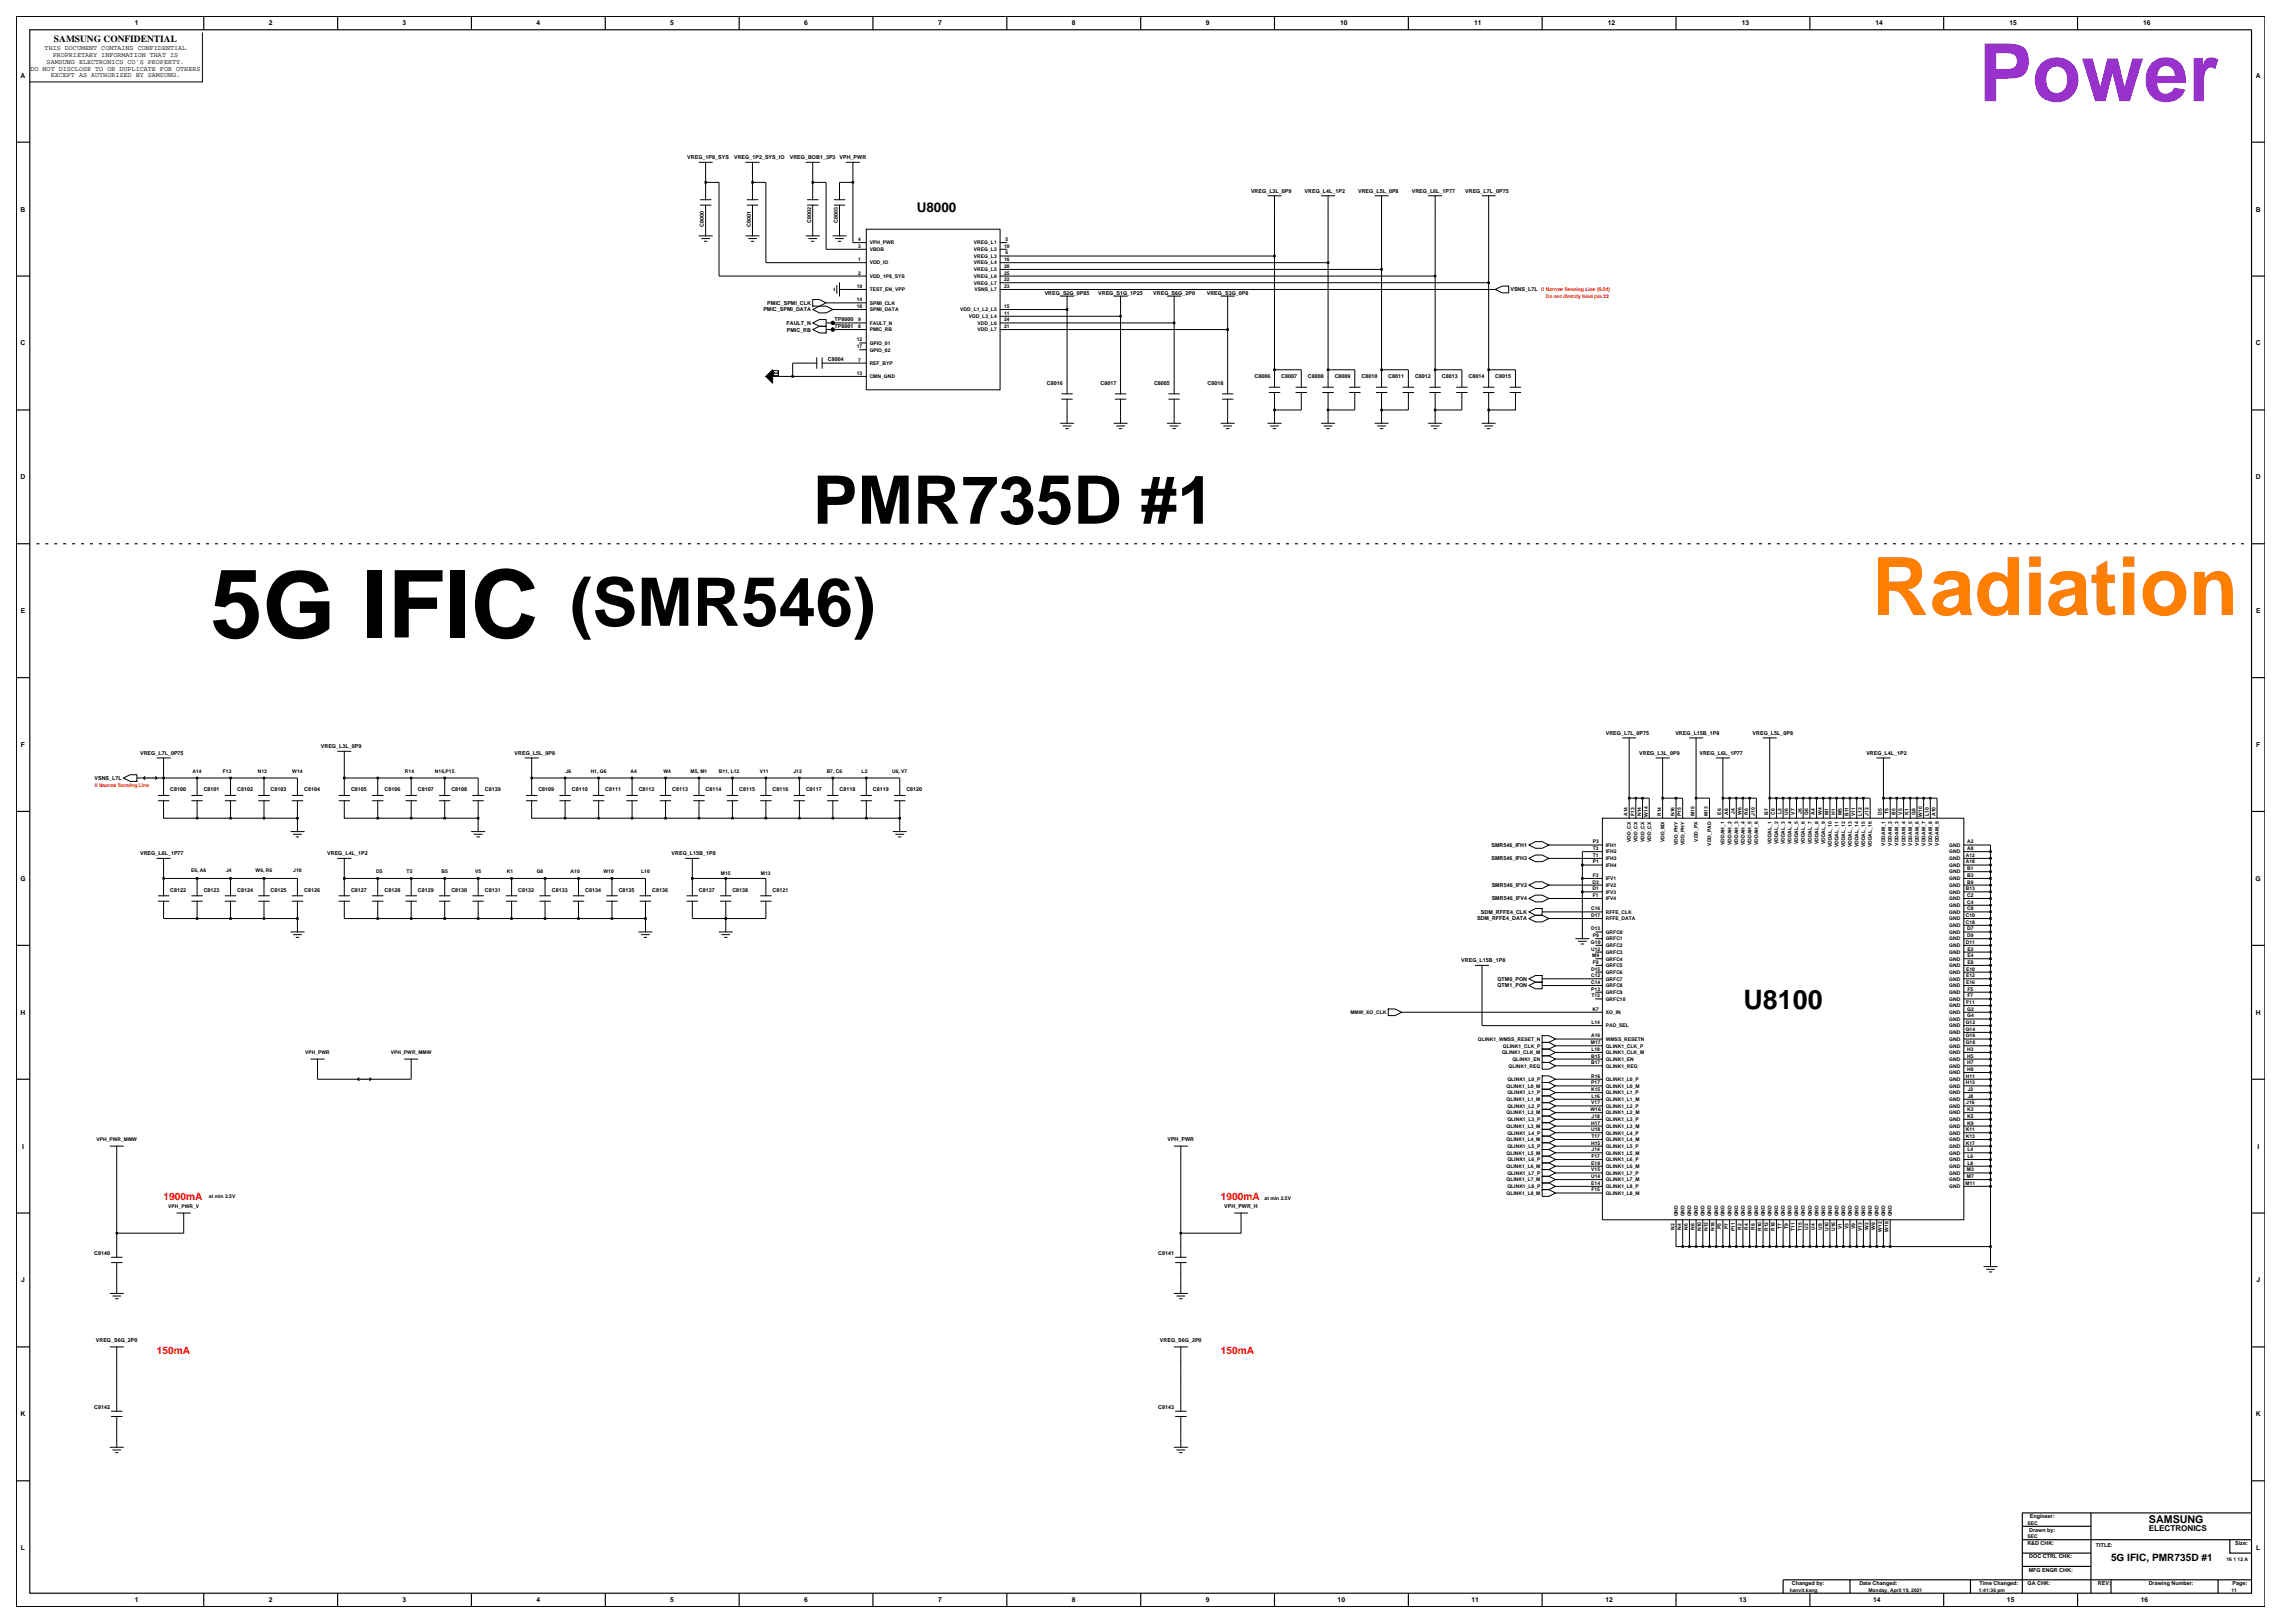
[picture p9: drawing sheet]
<svg xmlns="http://www.w3.org/2000/svg" width="420mm" height="297mm" viewBox="0 0 420 297" stroke-linecap="round" stroke-linejoin="round" font-family="sans-serif">
<defs><g id="words">
<text font-size="17.1" x="38.5" y="116.6">5G IFIC</text>
<text font-size="14.7" fill="#9932cc" x="362.1" y="18.5">Power</text>
<text font-size="14.7" fill="#ff7f00" x="342.6" y="112.5">Radiation</text>
<g font-size="12.3">
<text x="148.7" y="95.8">PMR735D #1</text>
<text x="104.3" y="114.5">(SMR546)</text>
</g>
<text font-size="4.9" x="319.1" y="184.6">U8100</text>
<text font-size="2.5" x="167.8" y="38.8">U8000</text>
<text font-size="2" x="393.3" y="278.8">SAMSUNG</text>
<g font-size="1.9" fill="#f00">
<text x="29.9" y="219.5">1900mA</text>
<text x="223.4" y="219.5">1900mA</text>
<text x="28.7" y="247.7">150mA</text>
<text x="223.4" y="247.7">150mA</text>
</g>
<text font-size="1.9" x="386.3" y="285.7">5G IFIC, PMR735D #1</text>
<text font-size="1.7" x="9.9" y="7.7">SAMSUNG CONFIDENTIAL</text>
<text font-size="1.5" x="393.3" y="280.1">ELECTRONICS</text>
<g font-size="1.2">
<text x="24.7" y="4.7">1</text>
<text x="49.2" y="4.7">2</text>
<text x="73.7" y="4.7">3</text>
<text x="98.2" y="4.7">4</text>
<text x="122.7" y="4.7">5</text>
<text x="147.2" y="4.7">6</text>
<text x="171.7" y="4.7">7</text>
<text x="196.2" y="4.7">8</text>
<text x="220.7" y="4.7">9</text>
<text x="245.3" y="4.7">10</text>
<text x="269.8" y="4.7">11</text>
<text x="294.3" y="4.7">12</text>
<text x="318.7" y="4.7">13</text>
<text x="343.2" y="4.7">14</text>
<text x="367.7" y="4.7">15</text>
<text x="392.2" y="4.7">16</text>
<text x="8.2" y="9.2">THIS DOCUMENT CONTAINS CONFIDENTIAL</text>
<text x="8.5" y="11.7">SAMSUNG ELECTRONICS CO'S PROPERTY.</text>
<text x="9.6" y="10.5">PROPRIETARY INFORMATION THAT IS</text>
<text x="3.8" y="14.2">A</text>
<text x="5.6" y="12.9">DO NOT DISCLOSE TO OR DUPLICATE FOR OTHERS</text>
<text x="9.3" y="14.1">EXCEPT AS AUTHORIZED BY SAMSUNG.</text>
<text x="412.8" y="14.2">A</text>
<text x="3.8" y="38.7">B</text>
<text x="412.8" y="38.7">B</text>
<text x="3.8" y="63.2">C</text>
<text x="412.8" y="63.2">C</text>
<text x="3.8" y="87.7">D</text>
<text x="412.8" y="87.7">D</text>
<text x="3.8" y="112.2">E</text>
<text x="412.9" y="112.2">E</text>
<text x="3.8" y="136.7">F</text>
<text x="412.9" y="136.7">F</text>
<text x="3.7" y="161.2">G</text>
<text x="412.8" y="161.2">G</text>
<text x="3.8" y="185.7">H</text>
<text x="412.8" y="185.7">H</text>
<text x="4" y="210.2">I</text>
<text x="413.1" y="210.2">I</text>
<text x="3.9" y="234.7">J</text>
<text x="412.9" y="234.7">J</text>
<text x="3.8" y="259.2">K</text>
<text x="412.8" y="259.2">K</text>
<text x="3.8" y="283.7">L</text>
<text x="412.9" y="283.7">L</text>
<text x="24.7" y="293.2">1</text>
<text x="49.2" y="293.2">2</text>
<text x="73.7" y="293.2">3</text>
<text x="98.2" y="293.2">4</text>
<text x="122.7" y="293.2">5</text>
<text x="147.2" y="293.2">6</text>
<text x="171.7" y="293.2">7</text>
<text x="196.2" y="293.2">8</text>
<text x="220.7" y="293.2">9</text>
<text x="244.8" y="293.2">10</text>
<text x="269.3" y="293.2">11</text>
<text x="293.8" y="293.2">12</text>
<text x="318.3" y="293.2">13</text>
<text x="342.8" y="293.2">14</text>
<text x="367.3" y="293.2">15</text>
<text x="391.8" y="293.2">16</text>
</g>
<g font-size="1">
<text x="125.8" y="29.1">VREG_1P8_SYS</text>
<text x="134.4" y="29.1">VREG_1P2_SYS_IO</text>
<text x="144.5" y="29.1">VREG_BOB1_3P3</text>
<text x="153.6" y="29.1">VPH_PWR</text>
<text x="229" y="35.3">VREG_L3L_0P9</text>
<text x="238.8" y="35.3">VREG_L4L_1P2</text>
<text x="248.5" y="35.3">VREG_L5L_0P8</text>
<text x="258.4" y="35.3">VREG_L6L_1P77</text>
<text x="268.1" y="35.3">VREG_L7L_0P75</text>
<text x="128.8" y="41.5" transform="rotate(-90 128.8 41.5)">C8000</text>
<text x="137.4" y="41.5" transform="rotate(-90 137.4 41.5)">C8001</text>
<text x="148.4" y="40.9" transform="rotate(-90 148.4 40.9)">C8002</text>
<text x="153.3" y="40.9" transform="rotate(-90 153.3 40.9)">C8003</text>
<text x="191.2" y="53.9">VREG_S2G_0P85</text>
<text x="201" y="53.9">VREG_S1G_1P25</text>
<text x="211.1" y="53.9">VREG_S6G_2P0</text>
<text x="220.9" y="53.9">VREG_S3G_0P8</text>
<text x="276.4" y="53.3">VSNS_L7L !! Narrow Sensing Line (0.04)</text>
<text x="139.7" y="57">PMIC_SPMI_DATA</text>
<text x="140.4" y="55.8">PMIC_SPMI_CLK</text>
<text x="143.9" y="59.4">FAULT_N</text>
<text x="152.7" y="58.8">TP8000</text>
<text x="144" y="60.7">PMIC_RB</text>
<text x="152.7" y="60.1">TP8001</text>
<text x="151.5" y="66.1">C8004</text>
<text x="191.6" y="70.4">C8016</text>
<text x="201.4" y="70.4">C8017</text>
<text x="211.2" y="70.4">C8005</text>
<text x="221" y="70.4">C8018</text>
<text x="229.6" y="69.2">C8006</text>
<text x="234.5" y="69.2">C8007</text>
<text x="239.4" y="69.2">C8008</text>
<text x="244.3" y="69.2">C8009</text>
<text x="249.2" y="69.2">C8010</text>
<text x="254.1" y="69.2">C8011</text>
<text x="259" y="69.2">C8012</text>
<text x="263.9" y="69.2">C8013</text>
<text x="268.8" y="69.2">C8014</text>
<text x="273.6" y="69.2">C8015</text>
<text x="58.7" y="136.9">VREG_L3L_0P9</text>
<text x="293.9" y="134.5">VREG_L7L_0P75</text>
<text x="306.6" y="134.5">VREG_L15B_1P8</text>
<text x="320.7" y="134.5">VREG_L5L_0P8</text>
<text x="17.3" y="142.7">VSNS_L7L</text>
<text x="25.6" y="138.1">VREG_L7L_0P75</text>
<text x="94.2" y="138.1">VREG_L5L_0P8</text>
<text x="300" y="138.1">VREG_L3L_0P9</text>
<text x="311" y="138.1">VREG_L6L_1P77</text>
<text x="341.6" y="138.1">VREG_L4L_1P2</text>
<text x="31.2" y="144.8">C8100</text>
<text x="37.3" y="144.8">C8101</text>
<text x="43.4" y="144.8">C8102</text>
<text x="49.5" y="144.8">C8103</text>
<text x="55.7" y="144.8">C8104</text>
<text x="64.2" y="144.8">C8105</text>
<text x="70.4" y="144.8">C8106</text>
<text x="76.5" y="144.8">C8107</text>
<text x="82.6" y="144.8">C8108</text>
<text x="88.7" y="144.8">C8139</text>
<text x="98.5" y="144.8">C8109</text>
<text x="104.7" y="144.8">C8110</text>
<text x="110.8" y="144.8">C8111</text>
<text x="116.9" y="144.8">C8112</text>
<text x="123" y="144.8">C8113</text>
<text x="129.1" y="144.8">C8114</text>
<text x="135.3" y="144.8">C8115</text>
<text x="141.4" y="144.8">C8116</text>
<text x="147.5" y="144.8">C8117</text>
<text x="153.6" y="144.8">C8118</text>
<text x="159.8" y="144.8">C8119</text>
<text x="165.9" y="144.8">C8120</text>
<text x="272.9" y="155">SMR546_IFH1</text>
<text x="25.6" y="156.5">VREG_L6L_1P77</text>
<text x="59.9" y="156.5">VREG_L4L_1P2</text>
<text x="122.9" y="156.5">VREG_L15B_1P8</text>
<text x="272.9" y="157.4">SMR546_IFH3</text>
<text x="31.2" y="163.2">C8122</text>
<text x="37.3" y="163.2">C8123</text>
<text x="43.4" y="163.2">C8124</text>
<text x="49.5" y="163.2">C8125</text>
<text x="55.7" y="163.2">C8126</text>
<text x="64.2" y="163.2">C8127</text>
<text x="70.4" y="163.2">C8128</text>
<text x="76.5" y="163.2">C8129</text>
<text x="82.6" y="163.2">C8130</text>
<text x="88.7" y="163.2">C8131</text>
<text x="94.8" y="163.2">C8132</text>
<text x="101" y="163.2">C8133</text>
<text x="107.1" y="163.2">C8134</text>
<text x="113.2" y="163.2">C8135</text>
<text x="119.3" y="163.2">C8136</text>
<text x="127.9" y="163.2">C8137</text>
<text x="134" y="163.2">C8138</text>
<text x="141.4" y="163.2">C8121</text>
<text x="271" y="167.2">SDM_RFFE4_CLK</text>
<text x="273" y="162.3">SMR546_IFV2</text>
<text x="273" y="164.8">SMR546_IFV4</text>
<text x="270.3" y="168.4">SDM_RFFE4_DATA</text>
<text x="267.4" y="176.1">VREG_L15B_1P8</text>
<text x="274" y="179.5">QTM0_PON</text>
<text x="274" y="180.7">QTM1_PON</text>
<text x="213.7" y="208.9">VPH_PWR</text>
<text x="224" y="221.1">VPH_PWR_H</text>
<text x="17.2" y="229.7">C8140</text>
<text x="212" y="229.7">C8141</text>
<text x="17.5" y="245.6">VREG_S6G_2P0</text>
<text x="212.3" y="245.6">VREG_S6G_2P0</text>
<text x="17.2" y="257.9">C8142</text>
<text x="212" y="257.9">C8143</text>
<text x="371.4" y="280.2">Drawn by:</text>
<text x="371.5" y="277.8">Engineer:</text>
<text x="371" y="282.7">R&amp;D CHK:</text>
<text x="371.3" y="287.6">MFG ENGR CHK:</text>
<text x="371.4" y="285.2">DOC CTRL CHK:</text>
<text x="383.6" y="283">TITLE:</text>
<text x="409.1" y="282.7">Size:</text>
<text x="327.9" y="290.1">Changed by:</text>
<text x="340.3" y="290.1">Date Changed:</text>
<text x="362.2" y="290.1">Time Changed:</text>
<text x="371.1" y="290.1">QA CHK:</text>
<text x="383.9" y="290.1">REV:</text>
<text x="393.2" y="290.1">Drawing Number:</text>
<text x="408.6" y="290.1">Page:</text>
</g>
<g font-size=".9">
<text x="157" y="47.8">1</text>
<text x="157" y="45.3">3</text>
<text x="157" y="44.1">4</text>
<text x="159.2" y="45.9">VBOB</text>
<text x="159.2" y="44.7">VPH_PWR</text>
<text x="178.2" y="45.9">VREG_L2</text>
<text x="178.2" y="44.7">VREG_L1</text>
<text x="178.2" y="47.2">VREG_L3</text>
<text x="183.7" y="45.3">10</text>
<text x="183.7" y="47.8">16</text>
<text x="184" y="44.1">5</text>
<text x="184" y="46.6">6</text>
<text x="156.8" y="52.7">19</text>
<text x="157" y="50.2">2</text>
<text x="159.2" y="48.4">VDD_IO</text>
<text x="159.2" y="53.3">TEST_EN_VPP</text>
<text x="159.2" y="50.8">VDD_1P8_SYS</text>
<text x="178.2" y="49.6">VREG_L5</text>
<text x="178.2" y="52.1">VREG_L7</text>
<text x="178.2" y="50.8">VREG_L6</text>
<text x="178.2" y="48.4">VREG_L4</text>
<text x="178.3" y="53.3">VSNS_L7</text>
<text x="183.7" y="49">20</text>
<text x="183.7" y="51.5">22</text>
<text x="183.7" y="52.7">23</text>
<text x="183.7" y="50.2">25</text>
<text x="156.8" y="55.1">14</text>
<text x="156.8" y="56.4">18</text>
<text x="157" y="58.8">9</text>
<text x="159.2" y="59.4">FAULT_N</text>
<text x="159.2" y="55.8">SPMI_CLK</text>
<text x="159.2" y="57">SPMI_DATA</text>
<text x="175.7" y="57">VDD_L1_L2_L5</text>
<text x="177.3" y="58.2">VDD_L3_L4</text>
<text x="178.9" y="59.4">VDD_L6</text>
<text x="183.7" y="58.8">24</text>
<text x="183.7" y="57.6">11</text>
<text x="183.7" y="56.4">15</text>
<text x="156.8" y="62.5">12</text>
<text x="156.8" y="63.7">17</text>
<text x="157" y="60">8</text>
<text x="159.2" y="60.6">PMIC_RB</text>
<text x="159.2" y="63.1">GPIO_01</text>
<text x="159.2" y="64.3">GPIO_02</text>
<text x="178.9" y="60.6">VDD_L7</text>
<text x="183.7" y="60">21</text>
<text x="156.8" y="68.6">13</text>
<text x="157" y="66.2">7</text>
<text x="159.2" y="66.8">REF_BYP</text>
<text x="159.2" y="69.2">CMN_GND</text>
<text x="35.2" y="141.5">A14</text>
<text x="40.8" y="141.5">F13</text>
<text x="47.2" y="141.5">N13</text>
<text x="53.5" y="141.5">W14</text>
<text x="74.1" y="141.5">R14</text>
<text x="79.6" y="141.5">N16,P15</text>
<text x="103.5" y="141.5">J6</text>
<text x="108.1" y="141.5">H1, G6</text>
<text x="115.4" y="141.5">A4</text>
<text x="121.4" y="141.5">W4</text>
<text x="126.4" y="141.5">M5, M1</text>
<text x="131.5" y="141.5">B11, L12</text>
<text x="139" y="141.5">V11</text>
<text x="145.2" y="141.5">J12</text>
<text x="151.3" y="141.5">B7, C6</text>
<text x="157.7" y="141.5">L2</text>
<text x="163.3" y="141.5">U6, V7</text>
<text x="297.9" y="149.3" transform="rotate(-90 297.9 149.3)">A14</text>
<text x="299.1" y="149.3" transform="rotate(-90 299.1 149.3)">F13</text>
<text x="300.3" y="149.3" transform="rotate(-90 300.3 149.3)">N14</text>
<text x="301.5" y="149.4" transform="rotate(-90 301.5 149.4)">W14</text>
<text x="304" y="149.3" transform="rotate(-90 304 149.3)">R14</text>
<text x="306.4" y="149.3" transform="rotate(-90 306.4 149.3)">N16</text>
<text x="307.7" y="149.3" transform="rotate(-90 307.7 149.3)">P15</text>
<text x="310.1" y="149.4" transform="rotate(-90 310.1 149.4)">M15</text>
<text x="312.6" y="149.4" transform="rotate(-90 312.6 149.4)">M13</text>
<text x="315" y="149" transform="rotate(-90 315 149)">E6</text>
<text x="316.2" y="149.1" transform="rotate(-90 316.2 149.1)">A6</text>
<text x="317.5" y="149" transform="rotate(-90 317.5 149)">J4</text>
<text x="318.7" y="149.2" transform="rotate(-90 318.7 149.2)">W6</text>
<text x="319.9" y="149.1" transform="rotate(-90 319.9 149.1)">R6</text>
<text x="321.1" y="149.2" transform="rotate(-90 321.1 149.2)">J10</text>
<text x="323.6" y="149.1" transform="rotate(-90 323.6 149.1)">B7</text>
<text x="324.8" y="149.1" transform="rotate(-90 324.8 149.1)">C6</text>
<text x="326" y="149" transform="rotate(-90 326 149)">L2</text>
<text x="327.3" y="149.1" transform="rotate(-90 327.3 149.1)">U6</text>
<text x="328.5" y="149" transform="rotate(-90 328.5 149)">V7</text>
<text x="329.7" y="149" transform="rotate(-90 329.7 149)">J6</text>
<text x="330.9" y="149.1" transform="rotate(-90 330.9 149.1)">G6</text>
<text x="332.2" y="149.1" transform="rotate(-90 332.2 149.1)">A4</text>
<text x="333.4" y="149.2" transform="rotate(-90 333.4 149.2)">W4</text>
<text x="334.6" y="149.1" transform="rotate(-90 334.6 149.1)">M1</text>
<text x="335.8" y="149.1" transform="rotate(-90 335.8 149.1)">H1</text>
<text x="337.1" y="149.1" transform="rotate(-90 337.1 149.1)">M5</text>
<text x="338.3" y="149.3" transform="rotate(-90 338.3 149.3)">B11</text>
<text x="339.5" y="149.3" transform="rotate(-90 339.5 149.3)">V11</text>
<text x="340.7" y="149.3" transform="rotate(-90 340.7 149.3)">L12</text>
<text x="342" y="149.2" transform="rotate(-90 342 149.2)">J12</text>
<text x="344.4" y="149.1" transform="rotate(-90 344.4 149.1)">D5</text>
<text x="345.6" y="149" transform="rotate(-90 345.6 149)">T5</text>
<text x="346.9" y="149.1" transform="rotate(-90 346.9 149.1)">B5</text>
<text x="348.1" y="149" transform="rotate(-90 348.1 149)">V5</text>
<text x="349.3" y="149.1" transform="rotate(-90 349.3 149.1)">K1</text>
<text x="350.5" y="149.1" transform="rotate(-90 350.5 149.1)">G8</text>
<text x="351.7" y="149.4" transform="rotate(-90 351.7 149.4)">W10</text>
<text x="353" y="149.3" transform="rotate(-90 353 149.3)">L10</text>
<text x="354.2" y="149.3" transform="rotate(-90 354.2 149.3)">A10</text>
<text x="291.5" y="154.3">P3</text>
<text x="291.5" y="155.6">T3</text>
<text x="293.9" y="155">IFH1</text>
<text x="298.5" y="154.1" transform="rotate(-90 298.5 154.1)">VDD_CX</text>
<text x="299.7" y="154.1" transform="rotate(-90 299.7 154.1)">VDD_CX</text>
<text x="300.9" y="154.1" transform="rotate(-90 300.9 154.1)">VDD_CX</text>
<text x="302.1" y="154.1" transform="rotate(-90 302.1 154.1)">VDD_CX</text>
<text x="304.6" y="154.2" transform="rotate(-90 304.6 154.2)">VDD_MX</text>
<text x="307.1" y="154.7" transform="rotate(-90 307.1 154.7)">VDD_PHY</text>
<text x="308.3" y="154.7" transform="rotate(-90 308.3 154.7)">VDD_PHY</text>
<text x="310.7" y="154" transform="rotate(-90 310.7 154)">VDD_PX</text>
<text x="313.2" y="154.7" transform="rotate(-90 313.2 154.7)">VDD_PAD</text>
<text x="315.6" y="154.6" transform="rotate(-90 315.6 154.6)">VDDAH_1</text>
<text x="316.9" y="154.6" transform="rotate(-90 316.9 154.6)">VDDAH_2</text>
<text x="318.1" y="154.6" transform="rotate(-90 318.1 154.6)">VDDAH_3</text>
<text x="319.3" y="154.6" transform="rotate(-90 319.3 154.6)">VDDAH_4</text>
<text x="320.5" y="154.6" transform="rotate(-90 320.5 154.6)">VDDAH_5</text>
<text x="321.7" y="154.6" transform="rotate(-90 321.7 154.6)">VDDAH_6</text>
<text x="324.2" y="154.5" transform="rotate(-90 324.2 154.5)">VDDAL_1</text>
<text x="325.4" y="154.5" transform="rotate(-90 325.4 154.5)">VDDAL_2</text>
<text x="326.6" y="154.5" transform="rotate(-90 326.6 154.5)">VDDAL_3</text>
<text x="327.9" y="154.5" transform="rotate(-90 327.9 154.5)">VDDAL_4</text>
<text x="329.1" y="154.5" transform="rotate(-90 329.1 154.5)">VDDAL_5</text>
<text x="330.3" y="154.5" transform="rotate(-90 330.3 154.5)">VDDAL_6</text>
<text x="331.6" y="154.5" transform="rotate(-90 331.6 154.5)">VDDAL_7</text>
<text x="332.8" y="154.5" transform="rotate(-90 332.8 154.5)">VDDAL_8</text>
<text x="334" y="154.5" transform="rotate(-90 334 154.5)">VDDAL_9</text>
<text x="335.2" y="155" transform="rotate(-90 335.2 155)">VDDAL_10</text>
<text x="336.4" y="155" transform="rotate(-90 336.4 155)">VDDAL_11</text>
<text x="337.7" y="155" transform="rotate(-90 337.7 155)">VDDAL_12</text>
<text x="338.9" y="155" transform="rotate(-90 338.9 155)">VDDAL_13</text>
<text x="340.1" y="155" transform="rotate(-90 340.1 155)">VDDAL_14</text>
<text x="341.3" y="155" transform="rotate(-90 341.3 155)">VDDAL_15</text>
<text x="342.6" y="155" transform="rotate(-90 342.6 155)">VDDAL_16</text>
<text x="345" y="154.7" transform="rotate(-90 345 154.7)">VDDAM_1</text>
<text x="346.2" y="154.7" transform="rotate(-90 346.2 154.7)">VDDAM_2</text>
<text x="347.5" y="154.7" transform="rotate(-90 347.5 154.7)">VDDAM_3</text>
<text x="348.7" y="154.7" transform="rotate(-90 348.7 154.7)">VDDAM_4</text>
<text x="349.9" y="154.7" transform="rotate(-90 349.9 154.7)">VDDAM_5</text>
<text x="351.1" y="154.7" transform="rotate(-90 351.1 154.7)">VDDAM_6</text>
<text x="352.4" y="154.7" transform="rotate(-90 352.4 154.7)">VDDAM_7</text>
<text x="353.6" y="154.7" transform="rotate(-90 353.6 154.7)">VDDAM_8</text>
<text x="354.8" y="154.7" transform="rotate(-90 354.8 154.7)">VDDAM_9</text>
<text x="356.7" y="155">GND</text>
<text x="360" y="154.3">A2</text>
<text x="360" y="155.6">A8</text>
<text x="35" y="159.5">E6, A6</text>
<text x="41.4" y="159.5">J4</text>
<text x="46.8" y="159.5">W6, R6</text>
<text x="53.7" y="159.5">J10</text>
<text x="68.9" y="159.8">D5</text>
<text x="74.4" y="159.8">T5</text>
<text x="80.8" y="159.8">B5</text>
<text x="86.9" y="159.8">V5</text>
<text x="92.7" y="159.8">K1</text>
<text x="98.2" y="159.8">G8</text>
<text x="104.4" y="159.8">A10</text>
<text x="110.4" y="159.8">W10</text>
<text x="117.3" y="159.8">L10</text>
<text x="131.9" y="160.2">M15</text>
<text x="139.3" y="160.2">M13</text>
<text x="291.4" y="161.7">D3</text>
<text x="291.5" y="158">P1</text>
<text x="291.5" y="156.8">T1</text>
<text x="291.5" y="160.5">F3</text>
<text x="293.9" y="156.2">IFH2</text>
<text x="293.9" y="157.4">IFH3</text>
<text x="293.9" y="158.6">IFH4</text>
<text x="293.9" y="161.1">IFV1</text>
<text x="356.7" y="161.1">GND</text>
<text x="356.7" y="158.6">GND</text>
<text x="356.7" y="156.2">GND</text>
<text x="356.7" y="159.8">GND</text>
<text x="356.7" y="157.4">GND</text>
<text x="359.8" y="156.8">A12</text>
<text x="359.8" y="158">A18</text>
<text x="360" y="160.5">B3</text>
<text x="360" y="161.7">B9</text>
<text x="360" y="159.2">B1</text>
<text x="291.2" y="166.6">C16</text>
<text x="291.2" y="167.8">D17</text>
<text x="291.4" y="162.9">D1</text>
<text x="291.5" y="164.1">F1</text>
<text x="293.9" y="164.7">IFV4</text>
<text x="293.9" y="163.5">IFV3</text>
<text x="293.9" y="162.3">IFV2</text>
<text x="293.9" y="167.2">RFFE_CLK</text>
<text x="356.7" y="167.2">GND</text>
<text x="356.7" y="164.7">GND</text>
<text x="356.7" y="166">GND</text>
<text x="356.7" y="163.5">GND</text>
<text x="356.7" y="162.3">GND</text>
<text x="359.8" y="167.8">C10</text>
<text x="359.8" y="162.9">B13</text>
<text x="360" y="166.6">C8</text>
<text x="360" y="164.1">C2</text>
<text x="360" y="165.4">C4</text>
<text x="291.2" y="172.7">G10</text>
<text x="291.2" y="173.9">U12</text>
<text x="291.2" y="170.3">D13</text>
<text x="291.5" y="171.5">P9</text>
<text x="293.9" y="172.1">GRFC1</text>
<text x="293.9" y="173.3">GRFC2</text>
<text x="293.9" y="170.9">GRFC0</text>
<text x="293.9" y="168.4">RFFE_DATA</text>
<text x="356.7" y="170.9">GND</text>
<text x="356.7" y="172.1">GND</text>
<text x="356.7" y="173.3">GND</text>
<text x="356.7" y="168.4">GND</text>
<text x="356.7" y="169.6">GND</text>
<text x="359.8" y="169">C18</text>
<text x="359.8" y="172.7">D11</text>
<text x="360" y="170.3">D7</text>
<text x="360" y="171.5">D9</text>
<text x="360" y="173.9">E2</text>
<text x="291.2" y="178.8">C12</text>
<text x="291.2" y="177.6">D15</text>
<text x="291.4" y="175.1">M9</text>
<text x="291.5" y="176.4">F9</text>
<text x="293.9" y="174.5">GRFC3</text>
<text x="293.9" y="175.8">GRFC4</text>
<text x="293.9" y="177">GRFC5</text>
<text x="293.9" y="178.2">GRFC6</text>
<text x="293.9" y="179.4">GRFC7</text>
<text x="356.7" y="175.8">GND</text>
<text x="356.7" y="177">GND</text>
<text x="356.7" y="178.2">GND</text>
<text x="356.7" y="179.4">GND</text>
<text x="356.7" y="174.5">GND</text>
<text x="359.8" y="177.6">E10</text>
<text x="359.8" y="178.8">E12</text>
<text x="360" y="175.1">E4</text>
<text x="360" y="176.4">E8</text>
<text x="247.1" y="185.6">MMW_XO_CLK</text>
<text x="291.2" y="180.1">C14</text>
<text x="291.2" y="181.3">P13</text>
<text x="291.2" y="182.5">T13</text>
<text x="291.4" y="185">K7</text>
<text x="293.9" y="183.1">GRFC10</text>
<text x="293.9" y="181.9">GRFC9</text>
<text x="293.9" y="185.6">XO_IN</text>
<text x="293.9" y="180.7">GRFC8</text>
<text x="356.7" y="185.6">GND</text>
<text x="356.7" y="181.9">GND</text>
<text x="356.7" y="183.1">GND</text>
<text x="356.7" y="184.3">GND</text>
<text x="356.7" y="180.7">GND</text>
<text x="359.8" y="180.1">E16</text>
<text x="359.8" y="183.7">F11</text>
<text x="360" y="185">G2</text>
<text x="360.1" y="181.3">F5</text>
<text x="360.1" y="182.5">F7</text>
<text x="270.5" y="190.5">QLINK1_WMSS_RESET_N</text>
<text x="275" y="191.7">QLINK1_CLK_P</text>
<text x="291.1" y="191.1">M17</text>
<text x="291.2" y="189.8">A16</text>
<text x="291.2" y="187.4">L14</text>
<text x="293.9" y="191.7">QLINK1_CLK_P</text>
<text x="293.9" y="188">PAD_SEL</text>
<text x="293.9" y="190.5">WMSS_RESETN</text>
<text x="356.7" y="191.7">GND</text>
<text x="356.7" y="186.8">GND</text>
<text x="356.7" y="188">GND</text>
<text x="356.7" y="189.2">GND</text>
<text x="356.7" y="190.5">GND</text>
<text x="359.7" y="191.1">G18</text>
<text x="359.7" y="187.4">G12</text>
<text x="359.7" y="188.6">G14</text>
<text x="359.7" y="189.8">G16</text>
<text x="360" y="186.2">G4</text>
<text x="55.8" y="192.9">VPH_PWR</text>
<text x="71.5" y="192.9">VPH_PWR_MMW</text>
<text x="274.9" y="192.9">QLINK1_CLK_M</text>
<text x="275.9" y="197.8">QLINK1_L0_P</text>
<text x="276.1" y="195.4">QLINK1_REQ</text>
<text x="276.8" y="194.1">QLINK1_EN</text>
<text x="291.2" y="193.5">B15</text>
<text x="291.2" y="194.7">B17</text>
<text x="291.2" y="197.2">R16</text>
<text x="291.2" y="192.3">L18</text>
<text x="293.9" y="197.8">QLINK1_L0_P</text>
<text x="293.9" y="192.9">QLINK1_CLK_M</text>
<text x="293.9" y="194.1">QLINK1_EN</text>
<text x="293.9" y="195.4">QLINK1_REQ</text>
<text x="356.7" y="197.8">GND</text>
<text x="356.7" y="192.9">GND</text>
<text x="356.7" y="194.1">GND</text>
<text x="356.7" y="195.4">GND</text>
<text x="356.7" y="196.6">GND</text>
<text x="359.8" y="197.2">H11</text>
<text x="360" y="192.3">H3</text>
<text x="360" y="193.5">H5</text>
<text x="360" y="194.7">H7</text>
<text x="360" y="196">H9</text>
<text x="275.7" y="201.5">QLINK1_L1_M</text>
<text x="275.7" y="199">QLINK1_L0_M</text>
<text x="275.7" y="203.9">QLINK1_L2_M</text>
<text x="275.9" y="202.7">QLINK1_L2_P</text>
<text x="275.9" y="200.3">QLINK1_L1_P</text>
<text x="291.1" y="203.3">W16</text>
<text x="291.2" y="199.6">K15</text>
<text x="291.2" y="202.1">V17</text>
<text x="291.2" y="198.4">P17</text>
<text x="291.2" y="200.9">L16</text>
<text x="293.9" y="203.9">QLINK1_L2_M</text>
<text x="293.9" y="202.7">QLINK1_L2_P</text>
<text x="293.9" y="199">QLINK1_L0_M</text>
<text x="293.9" y="201.5">QLINK1_L1_M</text>
<text x="293.9" y="200.3">QLINK1_L1_P</text>
<text x="356.7" y="203.9">GND</text>
<text x="356.7" y="202.7">GND</text>
<text x="356.7" y="200.3">GND</text>
<text x="356.7" y="201.5">GND</text>
<text x="356.7" y="199">GND</text>
<text x="359.8" y="198.4">H13</text>
<text x="359.8" y="202.1">J16</text>
<text x="360" y="203.3">K3</text>
<text x="360.1" y="199.6">J2</text>
<text x="360.1" y="200.9">J8</text>
<text x="17.6" y="208.8">VPH_PWR_MMW</text>
<text x="275.7" y="206.4">QLINK1_L3_M</text>
<text x="275.7" y="208.8">QLINK1_L4_M</text>
<text x="275.9" y="205.2">QLINK1_L3_P</text>
<text x="275.9" y="207.6">QLINK1_L4_P</text>
<text x="291.2" y="207">U18</text>
<text x="291.2" y="209.4">H15</text>
<text x="291.2" y="205.8">H17</text>
<text x="291.2" y="208.2">T17</text>
<text x="291.3" y="204.6">J18</text>
<text x="293.9" y="207.6">QLINK1_L4_P</text>
<text x="293.9" y="208.8">QLINK1_L4_M</text>
<text x="293.9" y="205.2">QLINK1_L3_P</text>
<text x="293.9" y="206.4">QLINK1_L3_M</text>
<text x="356.7" y="207.6">GND</text>
<text x="356.7" y="208.8">GND</text>
<text x="356.7" y="205.2">GND</text>
<text x="356.7" y="206.4">GND</text>
<text x="359.8" y="207">K11</text>
<text x="359.8" y="208.2">K13</text>
<text x="359.8" y="209.4">K17</text>
<text x="360" y="204.6">K5</text>
<text x="360" y="205.8">K9</text>
<text x="275.7" y="211.3">QLINK1_L5_M</text>
<text x="275.7" y="213.7">QLINK1_L6_M</text>
<text x="275.9" y="215">QLINK1_L7_P</text>
<text x="275.9" y="212.5">QLINK1_L6_P</text>
<text x="275.9" y="210.1">QLINK1_L5_P</text>
<text x="291.2" y="215.6">U14</text>
<text x="291.2" y="214.3">V15</text>
<text x="291.2" y="213.1">E18</text>
<text x="291.2" y="211.9">F17</text>
<text x="291.3" y="210.7">J14</text>
<text x="293.9" y="215">QLINK1_L7_P</text>
<text x="293.9" y="211.3">QLINK1_L5_M</text>
<text x="293.9" y="210.1">QLINK1_L5_P</text>
<text x="293.9" y="212.5">QLINK1_L6_P</text>
<text x="293.9" y="213.7">QLINK1_L6_M</text>
<text x="356.7" y="213.7">GND</text>
<text x="356.7" y="215">GND</text>
<text x="356.7" y="211.3">GND</text>
<text x="356.7" y="212.5">GND</text>
<text x="356.7" y="210.1">GND</text>
<text x="360" y="215.6">M7</text>
<text x="360" y="214.3">M3</text>
<text x="360.1" y="213.1">L8</text>
<text x="360.1" y="210.7">L4</text>
<text x="360.1" y="211.9">L6</text>
<text x="30.8" y="221.1">VPH_PWR_V</text>
<text x="38.2" y="219.2">at min 2.5V</text>
<text x="231.4" y="219.5">at min 2.5V</text>
<text x="275.7" y="218.6">QLINK1_L8_M</text>
<text x="275.7" y="216.2">QLINK1_L7_M</text>
<text x="275.9" y="217.4">QLINK1_L8_P</text>
<text x="291.2" y="216.8">E14</text>
<text x="291.2" y="218">F15</text>
<text x="293.9" y="216.2">QLINK1_L7_M</text>
<text x="293.9" y="218.6">QLINK1_L8_M</text>
<text x="293.9" y="217.4">QLINK1_L8_P</text>
<text x="356.7" y="217.4">GND</text>
<text x="356.7" y="216.2">GND</text>
<text x="359.7" y="216.8">M11</text>
<text x="306.4" y="225" transform="rotate(-90 306.4 225)">N2</text>
<text x="307.1" y="222.6" transform="rotate(-90 307.1 222.6)">GND</text>
<text x="307.7" y="225" transform="rotate(-90 307.7 225)">N4</text>
<text x="308.3" y="222.6" transform="rotate(-90 308.3 222.6)">GND</text>
<text x="308.9" y="225" transform="rotate(-90 308.9 225)">N6</text>
<text x="309.5" y="222.6" transform="rotate(-90 309.5 222.6)">GND</text>
<text x="310.1" y="225" transform="rotate(-90 310.1 225)">N8</text>
<text x="310.7" y="222.6" transform="rotate(-90 310.7 222.6)">GND</text>
<text x="311.3" y="225.3" transform="rotate(-90 311.3 225.3)">N10</text>
<text x="312" y="222.6" transform="rotate(-90 312 222.6)">GND</text>
<text x="312.6" y="225.3" transform="rotate(-90 312.6 225.3)">N12</text>
<text x="313.2" y="222.6" transform="rotate(-90 313.2 222.6)">GND</text>
<text x="313.8" y="225.3" transform="rotate(-90 313.8 225.3)">N18</text>
<text x="314.4" y="222.6" transform="rotate(-90 314.4 222.6)">GND</text>
<text x="315" y="225" transform="rotate(-90 315 225)">P5</text>
<text x="315.6" y="222.6" transform="rotate(-90 315.6 222.6)">GND</text>
<text x="316.2" y="225" transform="rotate(-90 316.2 225)">P7</text>
<text x="316.9" y="222.6" transform="rotate(-90 316.9 222.6)">GND</text>
<text x="317.5" y="225.2" transform="rotate(-90 317.5 225.2)">P11</text>
<text x="318.1" y="222.6" transform="rotate(-90 318.1 222.6)">GND</text>
<text x="318.7" y="225" transform="rotate(-90 318.7 225)">R2</text>
<text x="319.3" y="222.6" transform="rotate(-90 319.3 222.6)">GND</text>
<text x="319.9" y="225" transform="rotate(-90 319.9 225)">R4</text>
<text x="320.5" y="222.6" transform="rotate(-90 320.5 222.6)">GND</text>
<text x="321.1" y="225" transform="rotate(-90 321.1 225)">R8</text>
<text x="321.7" y="222.6" transform="rotate(-90 321.7 222.6)">GND</text>
<text x="322.4" y="225.3" transform="rotate(-90 322.4 225.3)">R10</text>
<text x="323" y="222.6" transform="rotate(-90 323 222.6)">GND</text>
<text x="323.6" y="225.3" transform="rotate(-90 323.6 225.3)">R12</text>
<text x="324.2" y="222.6" transform="rotate(-90 324.2 222.6)">GND</text>
<text x="324.8" y="225.3" transform="rotate(-90 324.8 225.3)">R18</text>
<text x="325.4" y="222.6" transform="rotate(-90 325.4 222.6)">GND</text>
<text x="326" y="225" transform="rotate(-90 326 225)">T7</text>
<text x="326.6" y="222.6" transform="rotate(-90 326.6 222.6)">GND</text>
<text x="327.3" y="225" transform="rotate(-90 327.3 225)">T9</text>
<text x="327.9" y="222.6" transform="rotate(-90 327.9 222.6)">GND</text>
<text x="328.5" y="225.2" transform="rotate(-90 328.5 225.2)">T11</text>
<text x="329.1" y="222.6" transform="rotate(-90 329.1 222.6)">GND</text>
<text x="329.7" y="225.2" transform="rotate(-90 329.7 225.2)">T15</text>
<text x="330.3" y="222.6" transform="rotate(-90 330.3 222.6)">GND</text>
<text x="330.9" y="225" transform="rotate(-90 330.9 225)">U2</text>
<text x="331.6" y="222.6" transform="rotate(-90 331.6 222.6)">GND</text>
<text x="332.2" y="225" transform="rotate(-90 332.2 225)">U4</text>
<text x="332.8" y="222.6" transform="rotate(-90 332.8 222.6)">GND</text>
<text x="333.4" y="225" transform="rotate(-90 333.4 225)">U8</text>
<text x="334" y="222.6" transform="rotate(-90 334 222.6)">GND</text>
<text x="334.6" y="225.3" transform="rotate(-90 334.6 225.3)">U10</text>
<text x="335.2" y="222.6" transform="rotate(-90 335.2 222.6)">GND</text>
<text x="335.8" y="225.3" transform="rotate(-90 335.8 225.3)">U16</text>
<text x="336.4" y="222.6" transform="rotate(-90 336.4 222.6)">GND</text>
<text x="337.1" y="225" transform="rotate(-90 337.1 225)">V1</text>
<text x="337.7" y="222.6" transform="rotate(-90 337.7 222.6)">GND</text>
<text x="338.3" y="225" transform="rotate(-90 338.3 225)">V3</text>
<text x="338.9" y="222.6" transform="rotate(-90 338.9 222.6)">GND</text>
<text x="339.5" y="225" transform="rotate(-90 339.5 225)">V9</text>
<text x="340.1" y="222.6" transform="rotate(-90 340.1 222.6)">GND</text>
<text x="340.7" y="225.2" transform="rotate(-90 340.7 225.2)">V13</text>
<text x="341.3" y="222.6" transform="rotate(-90 341.3 222.6)">GND</text>
<text x="342" y="225.1" transform="rotate(-90 342 225.1)">W2</text>
<text x="342.6" y="222.6" transform="rotate(-90 342.6 222.6)">GND</text>
<text x="343.2" y="225.1" transform="rotate(-90 343.2 225.1)">W8</text>
<text x="343.8" y="222.6" transform="rotate(-90 343.8 222.6)">GND</text>
<text x="344.4" y="225.4" transform="rotate(-90 344.4 225.4)">W12</text>
<text x="345" y="222.6" transform="rotate(-90 345 222.6)">GND</text>
<text x="345.6" y="225.4" transform="rotate(-90 345.6 225.4)">W18</text>
<text x="346.2" y="222.6" transform="rotate(-90 346.2 222.6)">GND</text>
<text x="371" y="281.4">SEC</text>
<text x="371" y="279">SEC</text>
<text x="407.5" y="285.7">16 1 12 A</text>
<text x="327.5" y="291.2">hanvit.kang</text>
<text x="341.9" y="291.2">Monday, April 19, 2021</text>
<text x="362.1" y="291.2">1:41:36 pm</text>
<text x="408.4" y="291.2">11</text>
</g>
<g font-size=".9" fill="#f00">
<text x="282.9" y="54.5">Do not directly bind pin 22</text>
<text x="17.3" y="143.9">!! Narrow Sensing Line</text>
</g>
</g></defs>
<!-- layer: MFD Layer /idea/tmp/Extended-Print.segaasa.kim.sheet8.3.mfd -->
<g fill="none" stroke="#000" stroke-width=".18">
<path d="M37 5.9v9.1h-31.5M127.9 29.7h2.5M128.2 36.5h1.9M128.2 37.5h1.9M129.1 29.7v6.8M129.1 37.5v5.7M129.1 33.4h2.5v17.1h26.9M136.5 29.7h2.4M136.7 36.5h2M136.7 37.5h2M137.7 33.4h2.5v14.7h18.3M137.7 29.7v6.8"/>
<path d="M137.7 37.5v5.7M147.5 29.7h2.5M147.8 36.5h1.9M147.8 37.5h1.9M148.7 29.7v6.8M148.7 37.5v5.7M148.7 33.4h2.5v12.2h7.3M152.7 36.5h1.9M152.7 37.5h1.9M153.6 37.5v5.7M154.9 29.7h2.4M156.1 33.4h-2.5v3.1"/>
<path d="M156.1 29.7v14.7h2.4M232 35.8h2.5M233.2 35.8v35.1M241.8 35.8h2.5M243 35.8v35.1M251.6 35.8h2.5M252.8 35.8v35.1M261.4 35.8h2.5M262.6 35.8v14.7M271.2 35.8h2.4M272.4 35.8v35.1M127.9 43.2h2.5"/>
<path d="M128.4 43.7h1.5M128.9 44.2h.5M136.5 43.2h2.4M137 43.7h1.4M137.5 44.2h.5M147.5 43.2h2.5M148 43.7h1.5M148.5 44.2h.5M148.7 54.8h1.3l1.2 .6-1.2 .6h-1.3zM148.7 56.6l1.3-.6h1.2l1.2 .6-1.2 .7h-1.2zM148.7 59.1l1.3-.6h1.2v1.2h-1.2zM151.2 55.4h7.3"/>
<path d="M151.2 59.1h7.3M152.4 56.6h6.1M152.4 43.2h2.5M152.7 52.7v.5M152.9 43.7h1.5M153.1 52.2v1.5M153.4 44.2h.5M153.6 51.7v2.5M153.6 53h4.9M158.5 41.9h24.5v29.4h-24.5zM158.5 41.9h.1M183 53h90.6"/>
<path d="M183 48.1h60M183 50.5h79.6M183 45.6h1.3M183 44.4h1.3M183 46.8h50.2M183 59.1h31.9M183 57.9h22.1M183 56.6h12.3M183 49.3h69.8M183 51.7h89.4M194 54.2h2.5M195.3 54.2v17.9"/>
<path d="M203.9 54.2h2.4M205.1 54.2v17.9M213.6 54.2h2.5M214.9 54.2v17.9M223.4 54.2h2.5M224.7 54.2v17.9M262.6 50.5v17.2h4.9v3.2M273.6 53l1.3-.6h1.2v1.2h-1.2zM141.4 68.9h17.1M141.5 67.8h1v.9h-1zM141.7 68.1v.3M141.7 68.3h.6"/>
<path d="M142.3 68.1v.3M148.7 60.3l1.3-.6h1.2v1.2h-1.2zM149.5 66.4h-4.4v2.5M149.5 65.5v1.9M150.5 66.4h8M150.5 65.5v1.9M151.2 60.3h7.3M157.3 62.8h1.2M157.3 64h1.2M183 60.3h41.7M194 77.5h2.5M194.3 73h2"/>
<path d="M194.3 72.1h2M194.5 77.9h1.5M195 78.4h.5M195.3 73v4.5M203.9 77.5h2.4M204.1 73h2M204.1 72.1h2M204.3 77.9h1.5M204.8 78.4h.5M205.1 73v4.5M213.6 77.5h2.5M213.9 73h1.9"/>
<path d="M213.9 72.1h1.9M214.1 77.9h1.5M214.6 78.4h.5M214.9 73v4.5M223.4 77.5h2.5M223.7 73h2M223.7 72.1h2M223.9 77.9h1.5M224.4 78.4h.5M224.7 73v4.5M232 77.5h2.5M232.3 71.8h1.9"/>
<path d="M232.3 70.9h1.9M232.5 77.9h1.5M233 78.4h.5M233.2 71.8v5.7M233.2 67.7h4.9v3.2M237.2 71.8h1.9M237.2 70.9h1.9M238.1 71.8v3.2h-4.9M241.8 77.5h2.5M242.1 71.8h1.9M242.1 70.9h1.9M242.3 77.9h1.5"/>
<path d="M242.8 78.4h.5M243 67.7h4.9v3.2M243 71.8v5.7M247 71.8h1.9M247 70.9h1.9M247.9 71.8v3.2h-4.9M251.6 77.5h2.5M251.9 71.8h1.9M251.9 70.9h1.9M252.1 77.9h1.5M252.6 78.4h.5M252.8 71.8v3.2h4.9v-3.2"/>
<path d="M252.8 75v2.5M252.8 67.7h4.9v3.2M256.8 71.8h1.9M256.8 70.9h1.9M261.4 77.5h2.5M261.7 71.8h1.9M261.7 70.9h1.9M261.9 77.9h1.5M262.4 78.4h.5M262.6 67.7v3.2M262.6 71.8v5.7M266.6 71.8h1.9"/>
<path d="M266.6 70.9h1.9M267.5 71.8v3.2h-4.9M271.2 77.5h2.4M271.4 71.8h2M271.4 70.9h2M271.7 77.9h1.5M272.2 78.4h.5M272.4 71.8v3.2h4.9v-3.2M272.4 75v2.5M272.4 67.7h4.9v3.2M276.3 71.8h2M276.3 70.9h2"/>
<path d="M28.7 138.7h2.5M29.9 138.7v6.9M61.8 137.5h2.4M63 137.5v8.1M96.1 138.7h2.4M97.3 138.7v6.9M296.9 135h2.5M298.2 135v14.7M303.1 138.7h2.4M304.3 138.7v11M309.2 135h2.4M310.4 135v14.7"/>
<path d="M314.1 138.7h2.4M315.3 138.7v7.3h1.2M322.7 135h2.4M323.9 135v11h1.2M343.5 138.7h2.4M344.7 138.7v7.3h1.2M22.6 142.4l1.2-.6h1.2v1.2h-1.2zM25 142.4h1.3M28.7 157.1h2.5M28.7 142.4h25.7v3.2M29 146.5h1.9M29 145.6h1.9"/>
<path d="M29.9 157.1v3.6h6.2M29.9 146.5v3.2h6.2M35.1 146.5h1.9M35.1 145.6h1.9M36.1 142.4v3.2M36.1 146.5v3.2M36.1 149.7h6.1M41.2 146.5h2M41.2 145.6h2M42.2 146.5v3.2h6.1M42.2 142.4v3.2M47.3 146.5h2"/>
<path d="M47.3 145.6h2M48.3 142.4v3.2M48.3 146.5v3.2M48.3 149.7h6.1M53.2 152.2h2.5M53.5 146.5h1.9M53.5 145.6h1.9M53.7 152.7h1.5M54.2 153.1h.5M54.4 146.5v5.7M61.8 157.1h2.4M62 146.5h2"/>
<path d="M62 145.6h2M63 146.5v3.2h6.1M63 142.4h24.5v3.2M63 157.1v6.8M68.2 146.5h1.9M68.2 145.6h1.9M69.1 149.7h18.4M69.1 142.4v3.2M69.1 146.5v3.2M74.3 146.5h1.9M74.3 145.6h1.9M75.2 142.4v3.2"/>
<path d="M75.2 146.5v3.2M80.4 146.5h2M80.4 145.6h2M81.4 142.4v3.2M81.4 146.5v3.2M86.3 152.2h2.4M86.5 146.5h2M86.5 145.6h2M86.8 152.7h1.4M87.3 153.1h.5M87.5 146.5v5.7M96.3 146.5h2"/>
<path d="M96.3 145.6h2M97.3 146.5v3.2h6.1M97.3 142.4h67.4v3.2M102.4 146.5h2M102.4 145.6h2M103.4 142.4v3.2M103.4 146.5v3.2M103.4 149.7h18.4M108.6 146.5h1.9M108.6 145.6h1.9M109.6 142.4v3.2M109.6 146.5v3.2"/>
<path d="M114.7 146.5h1.9M114.7 145.6h1.9M115.7 142.4v3.2M115.7 146.5v3.2M120.8 146.5h2M120.8 145.6h2M121.8 146.5v3.2h6.1M121.8 142.4v3.2M125.5 157.1h2.4M126.7 157.1v6.8M126.9 146.5h2M126.9 145.6h2"/>
<path d="M127.9 146.5v3.2h6.1M127.9 142.4v3.2M133.1 146.5h1.9M133.1 145.6h1.9M134 142.4v3.2M134 146.5v3.2M134 149.7h6.2M139.2 146.5h1.9M139.2 145.6h1.9M140.2 146.5v3.2h6.1M140.2 142.4v3.2M145.3 146.5h2"/>
<path d="M145.3 145.6h2M146.3 146.5v3.2h6.1M146.3 142.4v3.2M151.4 146.5h2M151.4 145.6h2M152.4 146.5v3.2h6.1M152.4 142.4v3.2M157.6 146.5h1.9M157.6 145.6h1.9M158.5 149.7h6.2M158.5 142.4v3.2M158.5 146.5v3.2"/>
<path d="M163.4 152.2h2.5M163.7 146.5h1.9M163.7 145.6h1.9M163.9 152.7h1.5M164.4 153.1h.5M164.7 146.5v5.7M279.8 157.1l1.2-.6h1.2l1.3 .6-1.3 .6h-1.2zM279.8 154.6l1.2-.6h1.2l1.3 .6-1.3 .6h-1.2zM283.5 157.1h9.7M283.5 154.6h9.7M289.6 158.3h3.6M293.2 149.7h66.2v73.5h-66.2z"/>
<path d="M293.2 149.7h.1M293.2 155.8h-3.6v4.9M298.2 146h3.6v3.7M299.4 146v3.7M300.6 146v3.7M304.3 146h3.6v3.7M306.7 146v3.7M310.4 146h2.4v3.7M315.3 146v3.7M316.5 146v3.7M316.5 146h4.9v3.7M317.7 146v3.7"/>
<path d="M319 146v3.7M320.2 146v3.7M323.9 146v3.7M325.1 146v3.7M325.1 146h17.1v3.7M326.3 146v3.7M327.5 146v3.7M328.8 146v3.7M330 146v3.7M331.2 146v3.7M332.4 146v3.7M333.7 146v3.7"/>
<path d="M334.9 146v3.7M336.1 146v3.7M337.3 146v3.7M338.6 146v3.7M339.8 146v3.7M341 146v3.7M344.7 146v3.7M345.9 146v3.7M345.9 146h8.6v3.7M347.1 146v3.7M348.4 146v3.7M349.6 146v3.7"/>
<path d="M350.8 146v3.7M352 146v3.7M353.3 146v3.7M359.4 157.1h4.9M359.4 154.6h4.9v77.2M359.4 155.8h4.9M359.4 158.3h4.9M359.4 159.5h4.9M29 164.9h1.9M29 163.9h1.9M29.9 160.7v3.2M29.9 164.9v3.2h24.5"/>
<path d="M35.1 164.9h1.9M35.1 163.9h1.9M36.1 160.7v3.2M36.1 164.9v3.2M36.1 160.7h18.3v3.2M41.2 164.9h2M41.2 163.9h2M42.2 160.7v3.2M42.2 164.9v3.2M47.3 164.9h2M47.3 163.9h2M48.3 160.7v3.2"/>
<path d="M48.3 164.9v3.2M53.2 170.5h2.5M53.5 164.9h1.9M53.5 163.9h1.9M53.7 171h1.5M54.2 171.5h.5M54.4 164.9v5.6M62 164.9h2M62 163.9h2M63 160.7h55.1v3.2M63 164.9v3.2h55.1M68.2 164.9h1.9"/>
<path d="M68.2 163.9h1.9M69.1 160.7v3.2M69.1 164.9v3.2M74.3 164.9h1.9M74.3 163.9h1.9M75.2 160.7v3.2M75.2 164.9v3.2M80.4 164.9h2M80.4 163.9h2M81.4 160.7v3.2M81.4 164.9v3.2M86.5 164.9h2"/>
<path d="M86.5 163.9h2M87.5 160.7v3.2M87.5 164.9v3.2M92.6 164.9h2M92.6 163.9h2M93.6 160.7v3.2M93.6 164.9v3.2M98.8 164.9h1.9M98.8 163.9h1.9M99.7 160.7v3.2M99.7 164.9v3.2M104.9 164.9h2"/>
<path d="M104.9 163.9h2M105.9 160.7v3.2M105.9 164.9v3.2M111 164.9h2M111 163.9h2M112 160.7v3.2M112 164.9v3.2M116.9 170.5h2.4M117.1 164.9h2M117.1 163.9h2M117.4 171h1.5M117.9 171.5h.5"/>
<path d="M118.1 164.9v5.6M125.7 164.9h2M125.7 163.9h2M126.7 160.7h13.5v3.2M126.7 164.9v3.2h13.5v-3.2M131.6 170.5h2.4M131.8 164.9h2M131.8 163.9h2M132.1 171h1.4M132.6 171.5h.5M132.8 160.7v3.2M132.8 164.9v5.6"/>
<path d="M139.2 164.9h1.9M139.2 163.9h1.9M270 176.7h2.4M271.2 176.7v11h22M279.8 162l1.2-.6h1.2l1.3 .6-1.3 .6h-1.2zM279.8 166.9l1.2-.7h1.2v1.3h-1.2zM279.8 179.1l1.2-.6h1.2v1.2h-1.2zM279.8 168.1l1.2-.6h1.2l1.3 .6-1.3 .6h-1.2zM279.8 164.4l1.2-.6h1.2l1.3 .6-1.3 .6h-1.2zM282.2 166.9h11M282.2 179.1h11M283.5 162h9.7"/>
<path d="M283.5 164.4h9.7M283.5 168.1h9.7M288.4 171.8h2.4M288.8 172.2h1.5M289.3 172.7h.5M289.6 160.7v2.5h3.6M289.6 160.7h3.6M289.6 163.2v8.6M292 176.7h1.2M292 170.5h1.2M292 171.8h1.2M292 173h1.2"/>
<path d="M292 174.2h1.2M292 175.4h1.2M292 177.9h1.2M359.4 176.7h4.9M359.4 170.5h4.9M359.4 160.7h4.9M359.4 162h4.9M359.4 163.2h4.9M359.4 164.4h4.9M359.4 165.6h4.9M359.4 166.9h4.9M359.4 168.1h4.9"/>
<path d="M359.4 169.3h4.9M359.4 171.8h4.9M359.4 173h4.9M359.4 174.2h4.9M359.4 175.4h4.9M359.4 177.9h4.9M359.4 179.1h4.9M56.9 193.8h2.4M58.1 193.8v3.7h7.4M74 193.8h2.5M75.2 193.8v3.7h-7.3M254.1 184.6h1.2l1.2 .6-1.2 .6h-1.2z"/>
<path d="M256.5 185.2h36.7M279.8 180.3l1.2-.6h1.2v1.2h-1.2zM282.2 190.7h1.3l1.2 .7-1.2 .6h-1.3zM282.2 199.3h1.3l1.2 .6-1.2 .6h-1.3zM282.2 192h1.3l1.2 .6-1.2 .6h-1.3zM282.2 189.5h1.3l1.2 .6-1.2 .6h-1.3zM282.2 193.2h1.3l1.2 .6-1.2 .6h-1.3zM282.2 194.4h1.3l1.2 .6-1.2 .7h-1.3zM282.2 196.9h1.3l1.2 .6-1.2 .6h-1.3zM282.2 198.1h1.3l1.2 .6-1.2 .6h-1.3zM282.2 180.3h11M284.7 193.8h8.5"/>
<path d="M284.7 190.1h8.5M284.7 191.4h8.5M284.7 192.6h8.5M284.7 195h8.5M284.7 197.5h8.5M284.7 198.7h8.5M284.7 199.9h8.5M292 181.6h1.2M292 182.8h1.2M359.4 193.8h4.9M359.4 180.3h4.9M359.4 181.6h4.9"/>
<path d="M359.4 182.8h4.9M359.4 184h4.9M359.4 185.2h4.9M359.4 186.5h4.9M359.4 187.7h4.9M359.4 188.9h4.9M359.4 190.1h4.9M359.4 191.4h4.9M359.4 192.6h4.9M359.4 195h4.9M359.4 196.3h4.9M359.4 197.5h4.9"/>
<path d="M359.4 198.7h4.9M359.4 199.9h4.9M20.1 209.7h2.5M21.4 209.7v20.4M214.9 209.7h2.4M216.1 209.7v16h11v-3.7M282.2 206.7h1.3l1.2 .6-1.2 .6h-1.3zM282.2 205.4h1.3l1.2 .7-1.2 .6h-1.3zM282.2 215.2h1.3l1.2 .6-1.2 .7h-1.3zM282.2 212.8h1.3l1.2 .6-1.2 .6h-1.3zM282.2 209.1h1.3l1.2 .6-1.2 .6h-1.3zM282.2 203h1.3l1.2 .6-1.2 .6h-1.3z"/>
<path d="M282.2 211.6h1.3l1.2 .6-1.2 .6h-1.3zM282.2 216.5h1.3l1.2 .6-1.2 .6h-1.3zM282.2 207.9h1.3l1.2 .6-1.2 .6h-1.3zM282.2 210.3h1.3l1.2 .6-1.2 .7h-1.3zM282.2 204.2h1.3l1.2 .6-1.2 .6h-1.3zM282.2 214h1.3l1.2 .6-1.2 .6h-1.3zM282.2 201.8h1.3l1.2 .6-1.2 .6h-1.3zM282.2 200.5h1.3l1.2 .7-1.2 .6h-1.3zM282.2 217.7h1.3l1.2 .6-1.2 .6h-1.3zM284.7 209.7h8.5M284.7 201.2h8.5M284.7 202.4h8.5"/>
<path d="M284.7 203.6h8.5M284.7 204.8h8.5M284.7 206.1h8.5M284.7 207.3h8.5M284.7 208.5h8.5M284.7 210.9h8.5M284.7 212.2h8.5M284.7 213.4h8.5M284.7 214.6h8.5M284.7 215.8h8.5M284.7 217.1h8.5M284.7 218.3h8.5"/>
<path d="M359.4 209.7h4.9M359.4 201.2h4.9M359.4 202.4h4.9M359.4 203.6h4.9M359.4 204.8h4.9M359.4 206.1h4.9M359.4 207.3h4.9M359.4 208.5h4.9M359.4 210.9h4.9M359.4 212.2h4.9M359.4 213.4h4.9M359.4 214.6h4.9"/>
<path d="M359.4 215.8h4.9M359.4 217.1h4.9M20.1 236.7h2.5M20.4 231h1.9M20.4 230.1h1.9M20.6 237.2h1.5M21.1 237.6h.5M21.4 231v5.7M32.4 222h2.4M33.6 222v3.7h-12.2M214.9 236.7h2.4M215.1 231h2"/>
<path d="M215.1 230.1h2M215.4 237.2h1.4M215.8 237.6h.5M216.1 225.7v4.4M216.1 231v5.7M225.9 222h2.4M306.7 223.2v4.9h1.2M307.9 223.2v4.9h1.3M309.2 223.2v4.9h1.2M310.4 223.2v4.9h1.2M311.6 223.2v4.9h1.2M312.8 223.2v4.9h1.3"/>
<path d="M314.1 223.2v4.9h1.2M315.3 223.2v4.9h1.2M316.5 223.2v4.9h1.2M317.7 223.2v4.9h1.3M319 223.2v4.9h1.2M320.2 223.2v4.9h1.2M321.4 223.2v4.9h1.3M322.7 223.2v4.9h1.2M323.9 223.2v4.9h1.2M325.1 223.2v4.9h1.2M326.3 223.2v4.9h1.2M327.5 223.2v4.9h1.3"/>
<path d="M328.8 223.2v4.9h1.2M330 223.2v4.9h1.2M331.2 223.2v4.9h1.2M332.4 223.2v4.9h1.3M333.7 223.2v4.9h1.2M334.9 223.2v4.9h1.2M336.1 223.2v4.9h1.2M337.3 223.2v4.9h1.3M338.6 223.2v4.9h1.2M339.8 223.2v4.9h1.2M341 223.2v4.9h1.2M342.2 223.2v4.9h1.3"/>
<path d="M343.5 223.2v4.9h1.2M344.7 223.2v4.9h1.2M345.9 223.2v4.9h18.4M363.1 231.8h2.4M363.6 232.3h1.4M364 232.7h.5M20.1 246.5h2.5M20.4 259.2h1.9M20.4 258.2h1.9M21.4 246.5v11.7M21.4 259.2v5.6M214.9 246.5h2.4"/>
<path d="M215.1 259.2h2M215.1 258.2h2M216.1 246.5v11.7M216.1 259.2v5.6M20.1 264.8h2.5M20.6 265.3h1.5M21.1 265.8h.5M214.9 264.8h2.4M215.4 265.3h1.4M215.8 265.8h.5"/>
<circle cx="152.4" cy="59.1" r=".3"/>
<circle cx="152.4" cy="60.3" r=".31"/>
</g>
<g fill="none" stroke="#000" stroke-width=".21">
<path d="M3 3h411.5v291h-411.5zM5.5 5.5h406.5v286h-406.5zM37.3 3v2.5M61.8 3v2.5M86.3 3v2.5M110.8 3v2.5M135.3 3v2.5M159.8 3v2.5M184.3 3v2.5M208.8 3v2.5M233.2 3v2.5M257.7 3v2.5"/>
<path d="M282.2 3v2.5M306.7 3v2.5M331.2 3v2.5M355.7 3v2.5M380.2 3v2.5M3 26h2.5M412 26h2.5M3 50.5h2.5M412 50.5h2.5M3 75h2.5M412 75h2.5M3 99.5h2.5"/>
<path d="M412 99.5h2.5M3 124h2.5M412 124h2.5M3 148.5h2.5M26.3 142.4h2.4M26.5 142.1l-.2 .3 .2 .2M28.5 142.1l.2 .3-.2 .2M412 148.5h2.5M3 173h2.5M412 173h2.5M3 197.5h2.5M65.5 197.5h2.4"/>
<path d="M65.7 197.2l-.2 .3 .2 .2M67.7 197.2l.2 .3-.2 .2M412 197.5h2.5M3 222h2.5M412 222h2.5M3 246.5h2.5M412 246.5h2.5M3 271h2.5M370.1 279.3h12.6M382.7 276.8v14.7M412 276.8h-41.9v14.7M412 271h2.5"/>
<path d="M37.3 291.5v2.5M61.8 291.5v2.5M86.3 291.5v2.5M110.8 291.5v2.5M135.3 291.5v2.5M159.8 291.5v2.5M184.3 291.5v2.5M208.8 291.5v2.5M233.2 291.5v2.5M257.7 291.5v2.5M282.2 291.5v2.5M306.7 291.5v2.5"/>
<path d="M331.2 291.5v2.5M338.6 289.1v2.4M355.7 291.5v2.5M360.6 289.1v2.4M370.1 281.7h41.9M370.1 284.2h12.6M370.1 286.6h12.6M380.2 291.5v2.5M386.3 289.1v2.4M405.9 289.1v2.4M408.1 281.7v2.5h3.9M412 289.1h-85.7v2.4"/>
</g>
<path d="M140.2 68.9l1.2-1.2v2.4z" fill-rule="evenodd" fill="#000" stroke="#000" stroke-width=".18"/>
<g fill="#000" stroke="#000" stroke-width=".21">
<path d="M129 33.2h.3v.3h-.3z" fill-rule="evenodd"/>
<path d="M137.6 33.2h.2v.3h-.2z" fill-rule="evenodd"/>
<path d="M148.6 33.2h.3v.3h-.3z" fill-rule="evenodd"/>
<path d="M156 33.2h.2v.3h-.2z" fill-rule="evenodd"/>
<path d="M152.3 59h.2v.2h-.2z" fill-rule="evenodd"/>
<path d="M195.2 56.5h.2v.3h-.2z" fill-rule="evenodd"/>
<path d="M204.9 57.7h.3v.3h-.3z" fill-rule="evenodd"/>
<path d="M214.8 59h.2v.2h-.2z" fill-rule="evenodd"/>
<path d="M233.1 46.7h.3v.3h-.3z" fill-rule="evenodd"/>
<path d="M242.9 47.9h.3v.3h-.3z" fill-rule="evenodd"/>
<path d="M252.7 49.2h.3v.2h-.3z" fill-rule="evenodd"/>
<path d="M262.5 50.4h.2v.2h-.2z" fill-rule="evenodd"/>
<path d="M272.3 51.6h.3v.3h-.3z" fill-rule="evenodd"/>
<path d="M144.9 68.8h.3v.2h-.3z" fill-rule="evenodd"/>
<path d="M152.3 60.2h.2v.2h-.2z" fill-rule="evenodd"/>
<path d="M224.5 60.2h.3v.2h-.3z" fill-rule="evenodd"/>
<path d="M233.1 74.9h.3v.2h-.3z" fill-rule="evenodd"/>
<path d="M233.1 67.5h.3v.3h-.3z" fill-rule="evenodd"/>
<path d="M242.9 74.9h.3v.2h-.3z" fill-rule="evenodd"/>
<path d="M242.9 67.5h.3v.3h-.3z" fill-rule="evenodd"/>
<path d="M252.7 74.9h.3v.2h-.3z" fill-rule="evenodd"/>
<path d="M252.7 67.5h.3v.3h-.3z" fill-rule="evenodd"/>
<path d="M262.5 74.9h.2v.2h-.2z" fill-rule="evenodd"/>
<path d="M262.5 67.5h.2v.3h-.2z" fill-rule="evenodd"/>
<path d="M272.3 74.9h.3v.2h-.3z" fill-rule="evenodd"/>
<path d="M272.3 67.5h.3v.3h-.3z" fill-rule="evenodd"/>
<path d="M29.8 142.2h.3v.3h-.3z" fill-rule="evenodd"/>
<path d="M35.9 149.6h.3v.2h-.3z" fill-rule="evenodd"/>
<path d="M35.9 142.2h.3v.3h-.3z" fill-rule="evenodd"/>
<path d="M42.1 149.6h.2v.2h-.2z" fill-rule="evenodd"/>
<path d="M42.1 142.2h.2v.3h-.2z" fill-rule="evenodd"/>
<path d="M48.2 149.6h.2v.2h-.2z" fill-rule="evenodd"/>
<path d="M48.2 142.2h.2v.3h-.2z" fill-rule="evenodd"/>
<path d="M54.3 149.6h.3v.2h-.3z" fill-rule="evenodd"/>
<path d="M62.9 142.2h.2v.3h-.2z" fill-rule="evenodd"/>
<path d="M69 149.6h.3v.2h-.3z" fill-rule="evenodd"/>
<path d="M69 142.2h.3v.3h-.3z" fill-rule="evenodd"/>
<path d="M75.1 149.6h.3v.2h-.3z" fill-rule="evenodd"/>
<path d="M75.1 142.2h.3v.3h-.3z" fill-rule="evenodd"/>
<path d="M81.3 149.6h.2v.2h-.2z" fill-rule="evenodd"/>
<path d="M81.3 142.2h.2v.3h-.2z" fill-rule="evenodd"/>
<path d="M87.4 149.6h.2v.2h-.2z" fill-rule="evenodd"/>
<path d="M97.2 142.2h.2v.3h-.2z" fill-rule="evenodd"/>
<path d="M103.3 149.6h.2v.2h-.2z" fill-rule="evenodd"/>
<path d="M103.3 142.2h.2v.3h-.2z" fill-rule="evenodd"/>
<path d="M109.4 149.6h.3v.2h-.3z" fill-rule="evenodd"/>
<path d="M109.4 142.2h.3v.3h-.3z" fill-rule="evenodd"/>
<path d="M115.6 149.6h.2v.2h-.2z" fill-rule="evenodd"/>
<path d="M115.6 142.2h.2v.3h-.2z" fill-rule="evenodd"/>
<path d="M121.7 149.6h.2v.2h-.2z" fill-rule="evenodd"/>
<path d="M121.7 142.2h.2v.3h-.2z" fill-rule="evenodd"/>
<path d="M127.8 149.6h.2v.2h-.2z" fill-rule="evenodd"/>
<path d="M127.8 142.2h.2v.3h-.2z" fill-rule="evenodd"/>
<path d="M133.9 149.6h.3v.2h-.3z" fill-rule="evenodd"/>
<path d="M133.9 142.2h.3v.3h-.3z" fill-rule="evenodd"/>
<path d="M140 149.6h.3v.2h-.3z" fill-rule="evenodd"/>
<path d="M140 142.2h.3v.3h-.3z" fill-rule="evenodd"/>
<path d="M146.2 149.6h.2v.2h-.2z" fill-rule="evenodd"/>
<path d="M146.2 142.2h.2v.3h-.2z" fill-rule="evenodd"/>
<path d="M152.3 149.6h.2v.2h-.2z" fill-rule="evenodd"/>
<path d="M152.3 142.2h.2v.3h-.2z" fill-rule="evenodd"/>
<path d="M158.4 149.6h.3v.2h-.3z" fill-rule="evenodd"/>
<path d="M158.4 142.2h.3v.3h-.3z" fill-rule="evenodd"/>
<path d="M164.5 149.6h.3v.2h-.3z" fill-rule="evenodd"/>
<path d="M289.5 158.2h.2v.2h-.2z" fill-rule="evenodd"/>
<path d="M298 145.9h.3v.3h-.3z" fill-rule="evenodd"/>
<path d="M299.3 145.9h.2v.3h-.2z" fill-rule="evenodd"/>
<path d="M300.5 145.9h.2v.3h-.2z" fill-rule="evenodd"/>
<path d="M304.1 145.9h.3v.3h-.3z" fill-rule="evenodd"/>
<path d="M306.6 145.9h.2v.3h-.2z" fill-rule="evenodd"/>
<path d="M310.3 145.9h.2v.3h-.2z" fill-rule="evenodd"/>
<path d="M315.2 145.9h.2v.3h-.2z" fill-rule="evenodd"/>
<path d="M316.4 145.9h.2v.3h-.2z" fill-rule="evenodd"/>
<path d="M317.6 145.9h.3v.3h-.3z" fill-rule="evenodd"/>
<path d="M318.8 145.9h.3v.3h-.3z" fill-rule="evenodd"/>
<path d="M320.1 145.9h.2v.3h-.2z" fill-rule="evenodd"/>
<path d="M323.7 145.9h.3v.3h-.3z" fill-rule="evenodd"/>
<path d="M325 145.9h.2v.3h-.2z" fill-rule="evenodd"/>
<path d="M326.2 145.9h.2v.3h-.2z" fill-rule="evenodd"/>
<path d="M327.4 145.9h.3v.3h-.3z" fill-rule="evenodd"/>
<path d="M328.6 145.9h.3v.3h-.3z" fill-rule="evenodd"/>
<path d="M329.9 145.9h.2v.3h-.2z" fill-rule="evenodd"/>
<path d="M331.1 145.9h.2v.3h-.2z" fill-rule="evenodd"/>
<path d="M332.3 145.9h.3v.3h-.3z" fill-rule="evenodd"/>
<path d="M333.6 145.9h.2v.3h-.2z" fill-rule="evenodd"/>
<path d="M334.8 145.9h.2v.3h-.2z" fill-rule="evenodd"/>
<path d="M336 145.9h.2v.3h-.2z" fill-rule="evenodd"/>
<path d="M337.2 145.9h.3v.3h-.3z" fill-rule="evenodd"/>
<path d="M338.4 145.9h.3v.3h-.3z" fill-rule="evenodd"/>
<path d="M339.7 145.9h.2v.3h-.2z" fill-rule="evenodd"/>
<path d="M340.9 145.9h.2v.3h-.2z" fill-rule="evenodd"/>
<path d="M344.6 145.9h.2v.3h-.2z" fill-rule="evenodd"/>
<path d="M345.8 145.9h.2v.3h-.2z" fill-rule="evenodd"/>
<path d="M347 145.9h.3v.3h-.3z" fill-rule="evenodd"/>
<path d="M348.2 145.9h.3v.3h-.3z" fill-rule="evenodd"/>
<path d="M349.5 145.9h.2v.3h-.2z" fill-rule="evenodd"/>
<path d="M350.7 145.9h.2v.3h-.2z" fill-rule="evenodd"/>
<path d="M351.9 145.9h.3v.3h-.3z" fill-rule="evenodd"/>
<path d="M353.1 145.9h.3v.3h-.3z" fill-rule="evenodd"/>
<path d="M364.2 159.4h.2v.2h-.2z" fill-rule="evenodd"/>
<path d="M364.2 158.2h.2v.2h-.2z" fill-rule="evenodd"/>
<path d="M364.2 157h.2v.2h-.2z" fill-rule="evenodd"/>
<path d="M364.2 155.7h.2v.3h-.2z" fill-rule="evenodd"/>
<path d="M29.8 160.6h.3v.3h-.3z" fill-rule="evenodd"/>
<path d="M35.9 168h.3v.2h-.3z" fill-rule="evenodd"/>
<path d="M35.9 160.6h.3v.3h-.3z" fill-rule="evenodd"/>
<path d="M42.1 168h.2v.2h-.2z" fill-rule="evenodd"/>
<path d="M42.1 160.6h.2v.3h-.2z" fill-rule="evenodd"/>
<path d="M48.2 168h.2v.2h-.2z" fill-rule="evenodd"/>
<path d="M48.2 160.6h.2v.3h-.2z" fill-rule="evenodd"/>
<path d="M54.3 168h.3v.2h-.3z" fill-rule="evenodd"/>
<path d="M62.9 160.6h.2v.3h-.2z" fill-rule="evenodd"/>
<path d="M69 168h.3v.2h-.3z" fill-rule="evenodd"/>
<path d="M69 160.6h.3v.3h-.3z" fill-rule="evenodd"/>
<path d="M75.1 168h.3v.2h-.3z" fill-rule="evenodd"/>
<path d="M75.1 160.6h.3v.3h-.3z" fill-rule="evenodd"/>
<path d="M81.3 168h.2v.2h-.2z" fill-rule="evenodd"/>
<path d="M81.3 160.6h.2v.3h-.2z" fill-rule="evenodd"/>
<path d="M87.4 168h.2v.2h-.2z" fill-rule="evenodd"/>
<path d="M87.4 160.6h.2v.3h-.2z" fill-rule="evenodd"/>
<path d="M93.5 168h.3v.2h-.3z" fill-rule="evenodd"/>
<path d="M93.5 160.6h.3v.3h-.3z" fill-rule="evenodd"/>
<path d="M99.6 168h.3v.2h-.3z" fill-rule="evenodd"/>
<path d="M99.6 160.6h.3v.3h-.3z" fill-rule="evenodd"/>
<path d="M105.7 168h.3v.2h-.3z" fill-rule="evenodd"/>
<path d="M105.7 160.6h.3v.3h-.3z" fill-rule="evenodd"/>
<path d="M111.9 168h.2v.2h-.2z" fill-rule="evenodd"/>
<path d="M111.9 160.6h.2v.3h-.2z" fill-rule="evenodd"/>
<path d="M118 168h.3v.2h-.3z" fill-rule="evenodd"/>
<path d="M126.6 160.6h.2v.3h-.2z" fill-rule="evenodd"/>
<path d="M132.7 168h.2v.2h-.2z" fill-rule="evenodd"/>
<path d="M132.7 160.6h.2v.3h-.2z" fill-rule="evenodd"/>
<path d="M289.5 163.1h.2v.2h-.2z" fill-rule="evenodd"/>
<path d="M289.5 160.6h.2v.3h-.2z" fill-rule="evenodd"/>
<path d="M364.2 179h.2v.2h-.2z" fill-rule="evenodd"/>
<path d="M364.2 177.8h.2v.2h-.2z" fill-rule="evenodd"/>
<path d="M364.2 176.5h.2v.3h-.2z" fill-rule="evenodd"/>
<path d="M364.2 175.3h.2v.3h-.2z" fill-rule="evenodd"/>
<path d="M364.2 174.1h.2v.2h-.2z" fill-rule="evenodd"/>
<path d="M364.2 172.9h.2v.2h-.2z" fill-rule="evenodd"/>
<path d="M364.2 171.6h.2v.3h-.2z" fill-rule="evenodd"/>
<path d="M364.2 170.4h.2v.3h-.2z" fill-rule="evenodd"/>
<path d="M364.2 169.2h.2v.2h-.2z" fill-rule="evenodd"/>
<path d="M364.2 168h.2v.2h-.2z" fill-rule="evenodd"/>
<path d="M364.2 166.7h.2v.3h-.2z" fill-rule="evenodd"/>
<path d="M364.2 165.5h.2v.3h-.2z" fill-rule="evenodd"/>
<path d="M364.2 164.3h.2v.2h-.2z" fill-rule="evenodd"/>
<path d="M364.2 163.1h.2v.2h-.2z" fill-rule="evenodd"/>
<path d="M364.2 161.8h.2v.3h-.2z" fill-rule="evenodd"/>
<path d="M364.2 160.6h.2v.3h-.2z" fill-rule="evenodd"/>
<path d="M364.2 198.6h.2v.2h-.2z" fill-rule="evenodd"/>
<path d="M364.2 197.4h.2v.2h-.2z" fill-rule="evenodd"/>
<path d="M364.2 196.1h.2v.3h-.2z" fill-rule="evenodd"/>
<path d="M364.2 194.9h.2v.3h-.2z" fill-rule="evenodd"/>
<path d="M364.2 193.7h.2v.2h-.2z" fill-rule="evenodd"/>
<path d="M364.2 192.5h.2v.2h-.2z" fill-rule="evenodd"/>
<path d="M364.2 191.2h.2v.3h-.2z" fill-rule="evenodd"/>
<path d="M364.2 190h.2v.3h-.2z" fill-rule="evenodd"/>
<path d="M364.2 188.8h.2v.2h-.2z" fill-rule="evenodd"/>
<path d="M364.2 187.6h.2v.2h-.2z" fill-rule="evenodd"/>
<path d="M364.2 186.3h.2v.3h-.2z" fill-rule="evenodd"/>
<path d="M364.2 185.1h.2v.2h-.2z" fill-rule="evenodd"/>
<path d="M364.2 183.9h.2v.2h-.2z" fill-rule="evenodd"/>
<path d="M364.2 182.7h.2v.2h-.2z" fill-rule="evenodd"/>
<path d="M364.2 181.4h.2v.3h-.2z" fill-rule="evenodd"/>
<path d="M364.2 180.2h.2v.3h-.2z" fill-rule="evenodd"/>
<path d="M364.2 217h.2v.2h-.2z" fill-rule="evenodd"/>
<path d="M364.2 215.7h.2v.3h-.2z" fill-rule="evenodd"/>
<path d="M364.2 214.5h.2v.3h-.2z" fill-rule="evenodd"/>
<path d="M364.2 213.3h.2v.2h-.2z" fill-rule="evenodd"/>
<path d="M364.2 212.1h.2v.2h-.2z" fill-rule="evenodd"/>
<path d="M364.2 210.8h.2v.3h-.2z" fill-rule="evenodd"/>
<path d="M364.2 209.6h.2v.2h-.2z" fill-rule="evenodd"/>
<path d="M364.2 208.4h.2v.2h-.2z" fill-rule="evenodd"/>
<path d="M364.2 207.2h.2v.2h-.2z" fill-rule="evenodd"/>
<path d="M364.2 205.9h.2v.3h-.2z" fill-rule="evenodd"/>
<path d="M364.2 204.7h.2v.2h-.2z" fill-rule="evenodd"/>
<path d="M364.2 203.5h.2v.2h-.2z" fill-rule="evenodd"/>
<path d="M364.2 202.3h.2v.2h-.2z" fill-rule="evenodd"/>
<path d="M364.2 201h.2v.3h-.2z" fill-rule="evenodd"/>
<path d="M364.2 199.8h.2v.3h-.2z" fill-rule="evenodd"/>
<path d="M21.3 225.5h.2v.3h-.2z" fill-rule="evenodd"/>
<path d="M216 225.5h.2v.3h-.2z" fill-rule="evenodd"/>
<path d="M307.8 228h.3v.2h-.3z" fill-rule="evenodd"/>
<path d="M309.1 228h.2v.2h-.2z" fill-rule="evenodd"/>
<path d="M310.3 228h.2v.2h-.2z" fill-rule="evenodd"/>
<path d="M311.5 228h.2v.2h-.2z" fill-rule="evenodd"/>
<path d="M312.7 228h.3v.2h-.3z" fill-rule="evenodd"/>
<path d="M314 228h.2v.2h-.2z" fill-rule="evenodd"/>
<path d="M315.2 228h.2v.2h-.2z" fill-rule="evenodd"/>
<path d="M316.4 228h.2v.2h-.2z" fill-rule="evenodd"/>
<path d="M317.6 228h.3v.2h-.3z" fill-rule="evenodd"/>
<path d="M318.8 228h.3v.2h-.3z" fill-rule="evenodd"/>
<path d="M320.1 228h.2v.2h-.2z" fill-rule="evenodd"/>
<path d="M321.3 228h.2v.2h-.2z" fill-rule="evenodd"/>
<path d="M322.5 228h.3v.2h-.3z" fill-rule="evenodd"/>
<path d="M323.7 228h.3v.2h-.3z" fill-rule="evenodd"/>
<path d="M325 228h.2v.2h-.2z" fill-rule="evenodd"/>
<path d="M326.2 228h.2v.2h-.2z" fill-rule="evenodd"/>
<path d="M327.4 228h.3v.2h-.3z" fill-rule="evenodd"/>
<path d="M328.6 228h.3v.2h-.3z" fill-rule="evenodd"/>
<path d="M329.9 228h.2v.2h-.2z" fill-rule="evenodd"/>
<path d="M331.1 228h.2v.2h-.2z" fill-rule="evenodd"/>
<path d="M332.3 228h.3v.2h-.3z" fill-rule="evenodd"/>
<path d="M333.6 228h.2v.2h-.2z" fill-rule="evenodd"/>
<path d="M334.8 228h.2v.2h-.2z" fill-rule="evenodd"/>
<path d="M336 228h.2v.2h-.2z" fill-rule="evenodd"/>
<path d="M337.2 228h.3v.2h-.3z" fill-rule="evenodd"/>
<path d="M338.4 228h.3v.2h-.3z" fill-rule="evenodd"/>
<path d="M339.7 228h.2v.2h-.2z" fill-rule="evenodd"/>
<path d="M340.9 228h.2v.2h-.2z" fill-rule="evenodd"/>
<path d="M342.1 228h.3v.2h-.3z" fill-rule="evenodd"/>
<path d="M343.3 228h.3v.2h-.3z" fill-rule="evenodd"/>
<path d="M344.6 228h.2v.2h-.2z" fill-rule="evenodd"/>
<path d="M345.8 228h.2v.2h-.2z" fill-rule="evenodd"/>
<path d="M364.2 228h.2v.2h-.2z" fill-rule="evenodd"/>
</g>
<path d="M6.7 99.5h404.1" fill="none" stroke="#000" stroke-width=".21" stroke-dasharray=".5 1.1" stroke-linecap="butt"/>
<use href="#words"/>
</svg>
